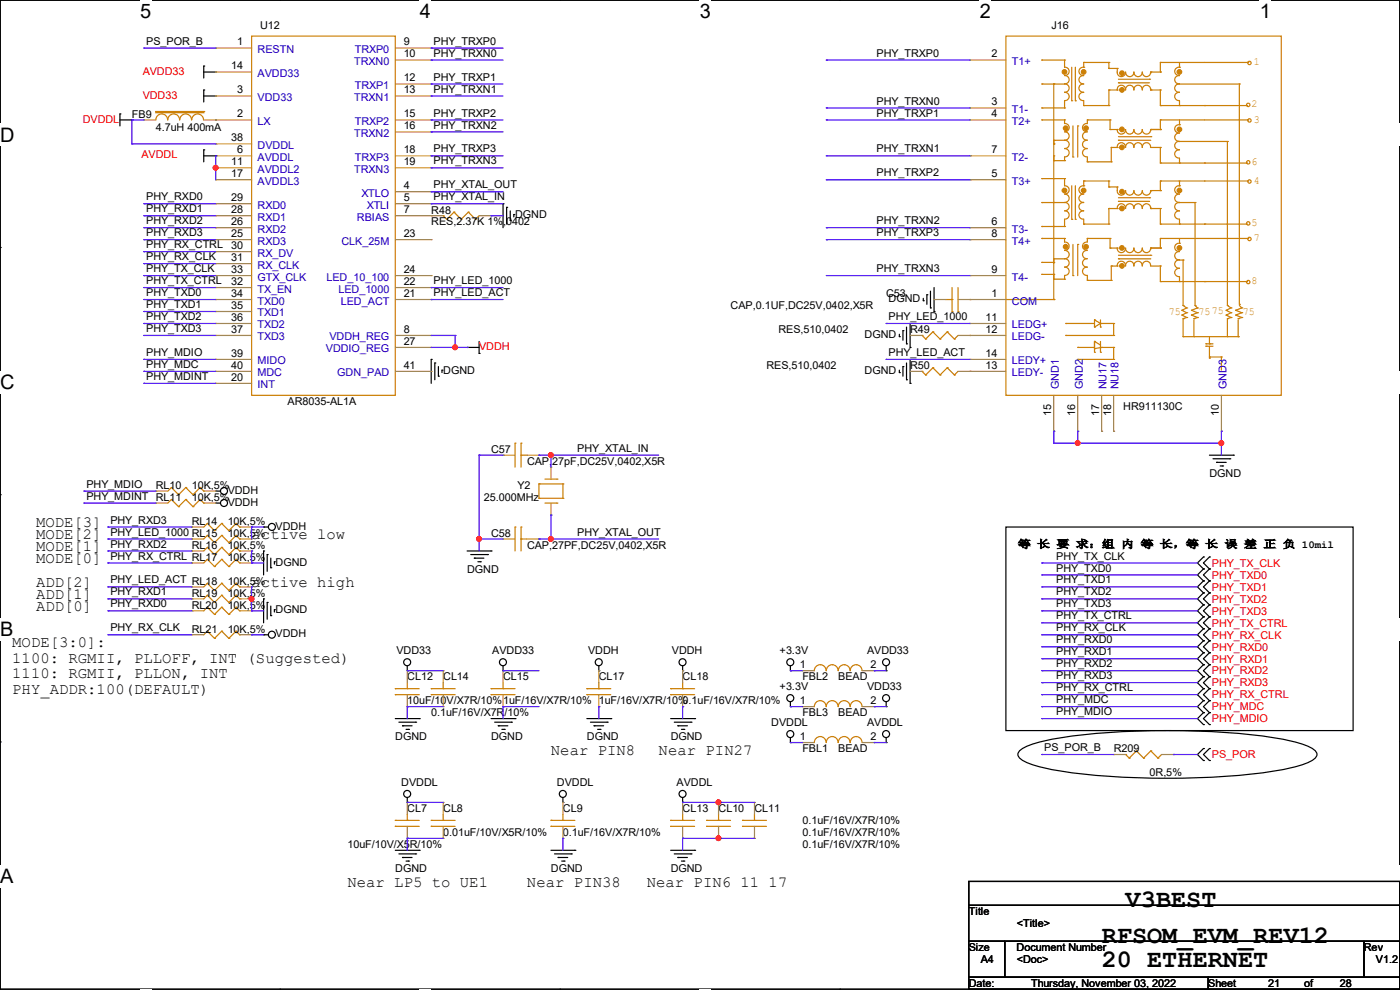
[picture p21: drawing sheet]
<svg xmlns="http://www.w3.org/2000/svg" width="297mm" height="210mm" viewBox="0 0 297 210" stroke-linecap="round" stroke-linejoin="round" font-family="sans-serif">
<defs><g id="words">
<g font-size="5.3">
<text x="238.8" y="192.5">V3BEST</text>
<text x="233.7" y="200.1">RFSOM_EVM_REV12</text>
<text x="233.7" y="205.2">20 ETHERNET</text>
</g>
<g font-size="4.2">
<text x="29.7" y="3.9">5</text>
<text x="89.1" y="3.9">4</text>
<text x="148.5" y="3.9">3</text>
<text x="207.9" y="3.9">2</text>
<text x="267.3" y="3.9">1</text>
<text x="0" y="30.1">D</text>
<text x="0" y="82.5">C</text>
<text x="0" y="135">B</text>
<text x="0" y="187.4">A</text>
<text x="297" y="187.4">A</text>
</g>
<g font-size="3.3">
<text x="7.7" y="111.9">MODE[3]</text>
<text x="7.7" y="114.4">MODE[2]</text>
<text x="7.7" y="117">MODE[1]</text>
<text x="7.7" y="119.5">MODE[0]</text>
<text x="53.4" y="114.4">active low</text>
<text x="7.7" y="124.6">ADD[2]</text>
<text x="53.4" y="124.6">active high</text>
<text x="7.7" y="129.7">ADD[0]</text>
<text x="7.7" y="127.1">ADD[1]</text>
<text x="2.6" y="137.3">MODE[3:0]:</text>
<text x="2.6" y="140.6">1100: RGMII, PLLOFF, INT (Suggested)</text>
<text x="2.6" y="143.9">1110: RGMII, PLLON, INT</text>
<text x="2.6" y="147.2">PHY_ADDR:100(DEFAULT)</text>
<text x="116.9" y="160.1">Near PIN8</text>
<text x="139.7" y="160.1">Near PIN27</text>
<text x="73.7" y="188.1">Near LP5 to UE1</text>
<text x="111.8" y="188.1">Near PIN38</text>
<text x="137.2" y="188.1">Near PIN6 11 17</text>
</g>
<g font-size="2.3">
<text x="31" y="9.5">PS_POR_B</text>
<text x="50.3" y="9.7">1</text>
<text x="55.2" y="6.2">U12</text>
<text x="85.6" y="9.7">9</text>
<text x="92" y="9.5">PHY_TRXP0</text>
<text x="223.1" y="6.2">J16</text>
<text x="49.1" y="14.7">14</text>
<text x="85.6" y="12.2">10</text>
<text x="85.6" y="17.3">12</text>
<text x="92" y="12">PHY_TRXN0</text>
<text x="92" y="17.1">PHY_TRXP1</text>
<text x="186" y="12">PHY_TRXP0</text>
<text x="210.4" y="12.2">2</text>
<text x="50.3" y="19.8">3</text>
<text x="85.6" y="19.8">13</text>
<text x="92" y="19.6">PHY_TRXN1</text>
<text x="186" y="22.2">PHY_TRXN0</text>
<text x="210.4" y="22.4">3</text>
<text x="28" y="25">FB9</text>
<text x="33.1" y="27.8">4.7uH 400mA</text>
<text x="49.1" y="30">38</text>
<text x="50.3" y="24.9">2</text>
<text x="85.6" y="24.9">15</text>
<text x="85.6" y="27.4">16</text>
<text x="92" y="24.7">PHY_TRXP2</text>
<text x="92" y="27.3">PHY_TRXN2</text>
<text x="186" y="24.7">PHY_TRXP1</text>
<text x="210.4" y="24.9">4</text>
<text x="49.1" y="35.1">11</text>
<text x="50.3" y="32.5">6</text>
<text x="85.6" y="32.5">18</text>
<text x="85.6" y="35.1">19</text>
<text x="92" y="32.3">PHY_TRXP3</text>
<text x="92" y="34.9">PHY_TRXN3</text>
<text x="186" y="32.3">PHY_TRXN1</text>
<text x="210.4" y="32.5">7</text>
<text x="49.1" y="37.6">17</text>
<text x="85.6" y="40.1">4</text>
<text x="92" y="40">PHY_XTAL_OUT</text>
<text x="186" y="37.4">PHY_TRXP2</text>
<text x="210.4" y="37.6">5</text>
<text x="31" y="42.5">PHY_RXD0</text>
<text x="31" y="47.6">PHY_RXD2</text>
<text x="31" y="45">PHY_RXD1</text>
<text x="49.1" y="42.7">29</text>
<text x="49.1" y="45.2">28</text>
<text x="49.1" y="47.8">26</text>
<text x="85.6" y="42.7">5</text>
<text x="85.6" y="45.2">7</text>
<text x="91.5" y="45.3">R48</text>
<text x="91.5" y="47.8">RES,2.37K 1%,0402</text>
<text x="92" y="42.5">PHY_XTAL_IN</text>
<text x="109.3" y="46.3">DGND</text>
<text x="186" y="47.6">PHY_TRXN2</text>
<text x="210.4" y="47.8">6</text>
<text x="31" y="50.1">PHY_RXD3</text>
<text x="31" y="52.7">PHY_RX_CTRL</text>
<text x="49.1" y="52.8">30</text>
<text x="49.1" y="50.3">25</text>
<text x="85.6" y="50.3">23</text>
<text x="186" y="50.1">PHY_TRXP3</text>
<text x="210.4" y="50.3">8</text>
<text x="31" y="55.2">PHY_RX_CLK</text>
<text x="31" y="57.7">PHY_TX_CLK</text>
<text x="49.1" y="57.9">33</text>
<text x="49.1" y="55.4">31</text>
<text x="85.6" y="57.9">24</text>
<text x="186" y="57.7">PHY_TRXN3</text>
<text x="210.4" y="57.9">9</text>
<text x="31" y="62.8">PHY_TXD0</text>
<text x="31" y="65.4">PHY_TXD1</text>
<text x="31" y="60.3">PHY_TX_CTRL</text>
<text x="49.1" y="60.5">32</text>
<text x="49.1" y="63">34</text>
<text x="49.1" y="65.5">35</text>
<text x="85.6" y="60.5">22</text>
<text x="85.6" y="63">21</text>
<text x="92" y="60.3">PHY_LED_1000</text>
<text x="92" y="62.8">PHY_LED_ACT</text>
<text x="155" y="65.6">CAP,0.1UF,DC25V,0402,X5R</text>
<text x="188" y="63.1">C53</text>
<text x="188.5" y="64.1">DGND</text>
<text x="210.4" y="63">1</text>
<text x="31" y="67.9">PHY_TXD2</text>
<text x="31" y="70.4">PHY_TXD3</text>
<text x="49.1" y="68.1">36</text>
<text x="49.1" y="70.6">37</text>
<text x="85.6" y="70.6">8</text>
<text x="165.1" y="70.7">RES,510,0402</text>
<text x="183.4" y="71.7">DGND</text>
<text x="188.5" y="67.9">PHY_LED_1000</text>
<text x="193.1" y="70.7">R49</text>
<text x="209.1" y="68.1">11</text>
<text x="209.1" y="70.6">12</text>
<text x="31" y="75.5">PHY_MDIO</text>
<text x="49.1" y="75.7">39</text>
<text x="85.6" y="73.2">27</text>
<text x="188.5" y="75.5">PHY_LED_ACT</text>
<text x="209.1" y="75.7">14</text>
<text x="31" y="78.1">PHY_MDC</text>
<text x="31" y="80.6">PHY_MDINT</text>
<text x="49.1" y="78.2">40</text>
<text x="49.1" y="80.8">20</text>
<text x="85.6" y="78.2">41</text>
<text x="94" y="79.3">DGND</text>
<text x="162.6" y="78.3">RES,510,0402</text>
<text x="183.4" y="79.3">DGND</text>
<text x="193.1" y="78.3">R50</text>
<text x="209.1" y="78.2">13</text>
<text x="61" y="85.9">AR8035-AL1A</text>
<text x="223" y="88.2" transform="rotate(-90 223 88.2)">15</text>
<text x="228.1" y="88.2" transform="rotate(-90 228.1 88.2)">16</text>
<text x="233.2" y="88.2" transform="rotate(-90 233.2 88.2)">17</text>
<text x="235.7" y="88.2" transform="rotate(-90 235.7 88.2)">18</text>
<text x="238.3" y="87">HR911130C</text>
<text x="258.6" y="88.2" transform="rotate(-90 258.6 88.2)">10</text>
<text x="122.5" y="95.8">PHY_XTAL_IN</text>
<text x="104.2" y="96.1">C57</text>
<text x="111.8" y="98.6">CAP,27pF,DC25V,0402,X5R</text>
<text x="256.6" y="101.2">DGND</text>
<text x="18.3" y="103.5">PHY_MDIO</text>
<text x="18.3" y="106">PHY_MDINT RL11</text>
<text x="33.1" y="103.7">RL10</text>
<text x="40.7" y="103.7">10K,5%</text>
<text x="40.7" y="106.3">10K,5%</text>
<text x="48.3" y="104.7">VDDH</text>
<text x="48.3" y="107.3">VDDH</text>
<text x="102.7" y="106.3">25.000MHz</text>
<text x="109.8" y="103.7">Y2</text>
<text x="23.4" y="111.1">PHY_RXD3</text>
<text x="23.4" y="113.6">PHY_LED_1000 RL15</text>
<text x="40.7" y="111.3">RL14</text>
<text x="48.3" y="111.3">10K,5%</text>
<text x="48.3" y="113.9">10K,5%</text>
<text x="58.5" y="112.4">VDDH</text>
<text x="104.2" y="113.9">C58</text>
<text x="122.5" y="113.6">PHY_XTAL_OUT</text>
<text x="23.4" y="116.2">PHY_RXD2</text>
<text x="23.4" y="118.7">PHY_RX_CTRL RL17</text>
<text x="40.7" y="116.4">RL16</text>
<text x="48.3" y="116.4">10K,5%</text>
<text x="48.3" y="119">10K,5%</text>
<text x="58.5" y="120">DGND</text>
<text x="111.8" y="116.4">CAP,27PF,DC25V,0402,X5R</text>
<text x="215.9" y="116.2">等 长 要 求：组 内 等 长，等 长 误 差 正 负 10mil</text>
<text x="224.1" y="118.7">PHY_TX_CLK</text>
<text x="23.4" y="123.8">PHY_LED_ACT RL18</text>
<text x="48.3" y="124">10K,5%</text>
<text x="99.1" y="121.5">DGND</text>
<text x="224.1" y="121.2">PHY_TXD0</text>
<text x="224.1" y="123.8">PHY_TXD1</text>
<text x="23.4" y="126.3">PHY_RXD1</text>
<text x="23.4" y="128.9">PHY_RXD0</text>
<text x="40.7" y="126.6">RL19</text>
<text x="40.7" y="129.1">RL20</text>
<text x="48.3" y="126.6">10K,5%</text>
<text x="48.3" y="129.1">10K,5%</text>
<text x="58.5" y="130.1">DGND</text>
<text x="224.1" y="126.3">PHY_TXD2</text>
<text x="224.1" y="128.9">PHY_TXD3</text>
<text x="224.1" y="131.4">PHY_TX_CTRL</text>
<text x="23.4" y="133.9">PHY_RX_CLK</text>
<text x="40.7" y="134.2">RL21</text>
<text x="48.3" y="134.2">10K,5%</text>
<text x="58.5" y="135.2">VDDH</text>
<text x="224.1" y="133.9">PHY_RX_CLK</text>
<text x="224.1" y="136.5">PHY_RXD0</text>
<text x="84.1" y="138.8">VDD33</text>
<text x="104.4" y="138.8">AVDD33</text>
<text x="124.8" y="138.8">VDDH</text>
<text x="142.5" y="138.8">VDDH</text>
<text x="165.4" y="138.8">+3.3V</text>
<text x="169.7" y="141.7">1</text>
<text x="183.9" y="138.8">AVDD33</text>
<text x="184.7" y="141.7">2</text>
<text x="224.1" y="139">PHY_RXD1</text>
<text x="224.1" y="141.6">PHY_RXD2</text>
<text x="86.4" y="144.4">CL12</text>
<text x="86.4" y="149.4">10uF/10V/X7R/10%</text>
<text x="94" y="144.4">CL14</text>
<text x="106.7" y="144.4">CL15</text>
<text x="106.7" y="149.4">1uF/16V/X7R/10%</text>
<text x="127" y="144.4">CL17</text>
<text x="127" y="149.4">1uF/16V/X7R/10%</text>
<text x="144.8" y="144.4">CL18</text>
<text x="144.8" y="149.4">0.1uF/16V/X7R/10%</text>
<text x="165.4" y="146.4">+3.3V</text>
<text x="169.7" y="149.4">1</text>
<text x="170.2" y="144.4">FBL2</text>
<text x="177.8" y="144.4">BEAD</text>
<text x="183.9" y="146.4">VDD33</text>
<text x="184.7" y="149.4">2</text>
<text x="224.1" y="144.1">PHY_RXD3</text>
<text x="224.1" y="146.6">PHY_RX_CTRL</text>
<text x="224.1" y="149.2">PHY_MDC</text>
<text x="91.5" y="152">0.1uF/16V/X7R/10%</text>
<text x="163.6" y="154">DVDDL</text>
<text x="170.2" y="152">FBL3</text>
<text x="177.8" y="152">BEAD</text>
<text x="183.9" y="154">AVDDL</text>
<text x="224.1" y="151.7">PHY_MDIO</text>
<text x="83.9" y="157.1">DGND</text>
<text x="104.2" y="157.1">DGND</text>
<text x="124.5" y="157.1">DGND</text>
<text x="142.3" y="157.1">DGND</text>
<text x="169.7" y="157">1</text>
<text x="170.2" y="159.6">FBL1</text>
<text x="177.8" y="159.6">BEAD</text>
<text x="184.7" y="157">2</text>
<text x="221.5" y="159.3">PS_POR_B</text>
<text x="236.3" y="159.6">R209</text>
<text x="85.1" y="166.7">DVDDL</text>
<text x="118.2" y="166.7">DVDDL</text>
<text x="143.6" y="166.7">AVDDL</text>
<text x="243.9" y="164.7">0R,5%</text>
<text x="86.4" y="172.3">CL7</text>
<text x="94" y="172.3">CL8</text>
<text x="119.4" y="172.3">CL9</text>
<text x="144.8" y="172.3">CL13</text>
<text x="152.4" y="172.3">CL10</text>
<text x="160.1" y="172.3">CL11</text>
<text x="73.7" y="179.9">10uF/10V/X5R/10%</text>
<text x="94" y="177.4">0.01uF/10V/X5R/10%</text>
<text x="119.4" y="177.4">0.1uF/16V/X7R/10%</text>
<text x="170.2" y="179.9">0.1uF/16V/X7R/10%</text>
<text x="170.2" y="177.4">0.1uF/16V/X7R/10%</text>
<text x="170.2" y="174.8">0.1uF/16V/X7R/10%</text>
<text x="83.9" y="185">DGND</text>
<text x="116.9" y="185">DGND</text>
<text x="142.3" y="185">DGND</text>
<text x="205.5" y="194.1">Title</text>
<text x="215.7" y="196.7">&lt;Title&gt;</text>
<text x="205.5" y="201.8">Size</text>
<text x="215.7" y="201.8">Document Number</text>
<text x="289.4" y="201.8">Rev</text>
<text x="205.5" y="209.4">Date:</text>
<text x="208.1" y="204.3">A4</text>
<text x="215.7" y="204.3">&lt;Doc&gt;</text>
<text x="218.7" y="209.4">Thursday, November 03, 2022</text>
<text x="256.3" y="209.4">Sheet</text>
<text x="269" y="209.4">21</text>
<text x="276.7" y="209.4">of</text>
<text x="284.3" y="209.4">28</text>
<text x="291.9" y="204.3">V1.2</text>
</g>
<g font-size="2.3" fill="#00c">
<text x="54.7" y="11.3">RESTN</text>
<text x="75.3" y="11.3">TRXP0</text>
<text x="54.7" y="16.3">AVDD33</text>
<text x="75.1" y="13.8">TRXN0</text>
<text x="214.7" y="13.8">T1+</text>
<text x="54.7" y="21.4">VDD33</text>
<text x="75.1" y="21.4">TRXN1</text>
<text x="75.3" y="18.9">TRXP1</text>
<text x="214.7" y="24">T1-</text>
<text x="54.7" y="26.5">LX</text>
<text x="75.1" y="29">TRXN2</text>
<text x="75.3" y="26.5">TRXP2</text>
<text x="214.7" y="26.5">T2+</text>
<text x="54.7" y="31.6">DVDDL</text>
<text x="54.7" y="34.1">AVDDL</text>
<text x="75.3" y="34.1">TRXP3</text>
<text x="214.7" y="34.1">T2-</text>
<text x="54.7" y="36.7">AVDDL2</text>
<text x="54.7" y="39.2">AVDDL3</text>
<text x="75.1" y="36.7">TRXN3</text>
<text x="76.7" y="41.7">XTLO</text>
<text x="214.7" y="39.2">T3+</text>
<text x="54.7" y="44.3">RXD0</text>
<text x="54.7" y="46.8">RXD1</text>
<text x="75.7" y="46.8">RBIAS</text>
<text x="77.8" y="44.3">XTLI</text>
<text x="54.7" y="49.4">RXD2</text>
<text x="54.7" y="51.9">RXD3</text>
<text x="72.4" y="51.9">CLK_25M</text>
<text x="214.7" y="49.4">T3-</text>
<text x="214.7" y="51.9">T4+</text>
<text x="54.7" y="54.4">RX_DV</text>
<text x="54.7" y="59.5">GTX_CLK</text>
<text x="54.7" y="57">RX_CLK</text>
<text x="69.3" y="59.5">LED_10_100</text>
<text x="214.7" y="59.5">T4-</text>
<text x="54.7" y="62.1">TX_EN</text>
<text x="54.7" y="64.6">TXD0</text>
<text x="71.8" y="62.1">LED_1000</text>
<text x="72.3" y="64.6">LED_ACT</text>
<text x="214.7" y="64.6">COM</text>
<text x="54.7" y="67.1">TXD1</text>
<text x="54.7" y="69.7">TXD2</text>
<text x="214.7" y="69.7">LEDG+</text>
<text x="54.7" y="72.2">TXD3</text>
<text x="54.7" y="77.3">MIDO</text>
<text x="69.1" y="74.8">VDDIO_REG</text>
<text x="69.9" y="72.2">VDDH_REG</text>
<text x="214.7" y="72.2">LEDG-</text>
<text x="214.7" y="77.3">LEDY+</text>
<text x="54.7" y="79.8">MDC</text>
<text x="54.7" y="82.4">INT</text>
<text x="71.5" y="79.8">GDN_PAD</text>
<text x="214.7" y="79.8">LEDY-</text>
<text x="224.6" y="82.6" transform="rotate(-90 224.6 82.6)">GND1</text>
<text x="229.7" y="82.6" transform="rotate(-90 229.7 82.6)">GND2</text>
<text x="234.8" y="82.6" transform="rotate(-90 234.8 82.6)">NU17</text>
<text x="237.3" y="82.6" transform="rotate(-90 237.3 82.6)">NU18</text>
<text x="260.2" y="82.6" transform="rotate(-90 260.2 82.6)">GND3</text>
</g>
<g font-size="2.3" fill="#f00">
<text x="30.3" y="15.8">AVDD33</text>
<text x="30.3" y="20.9">VDD33</text>
<text x="17.6" y="26">DVDDL</text>
<text x="30" y="33.6">AVDDL</text>
<text x="101.6" y="74.3">VDDH</text>
<text x="257.1" y="120.2">PHY_TX_CLK</text>
<text x="257.1" y="122.8">PHY_TXD0</text>
<text x="257.1" y="125.3">PHY_TXD1</text>
<text x="257.1" y="127.8">PHY_TXD2</text>
<text x="257.1" y="130.4">PHY_TXD3</text>
<text x="257.1" y="132.9">PHY_TX_CTRL</text>
<text x="257.1" y="135.5">PHY_RX_CLK</text>
<text x="257.1" y="138">PHY_RXD0</text>
<text x="257.1" y="140.5">PHY_RXD1</text>
<text x="257.1" y="143.1">PHY_RXD2</text>
<text x="257.1" y="145.6">PHY_RXD3</text>
<text x="257.1" y="148.2">PHY_RX_CTRL</text>
<text x="257.1" y="150.7">PHY_MDC</text>
<text x="257.1" y="153.2">PHY_MDIO</text>
<text x="257.1" y="160.9">PS_POR</text>
</g>
<g font-size="2.3" fill="#cc8006">
<text x="266" y="13.8">1</text>
<text x="265.5" y="22.7">2</text>
<text x="266" y="26">3</text>
<text x="265.5" y="34.9">6</text>
<text x="266" y="39">4</text>
<text x="265.5" y="47.9">5</text>
<text x="266" y="51.2">7</text>
<text x="265.5" y="60.3">8</text>
<text x="247.9" y="66.9">75</text>
<text x="254.3" y="66.9">7575</text>
<text x="263.7" y="66.9">75</text>
</g>
</g></defs>
<path d="M0 0h297v209.8h-297z" fill="none" stroke="#000" stroke-width=".25"/>
<g fill="#fff">
<path d="M29.7 0h2.4v4.8h-2.4z"/>
<path d="M29.7 209.8h2.4v.2h-2.4z"/>
</g>
<path d="M59.4 0h.1M59.4 209.8h.1" fill="none" stroke="#000" stroke-width=".25"/>
<g fill="#fff">
<path d="M89.1 0h2.3v4.8h-2.3z"/>
<path d="M89.1 209.8h2.3v.2h-2.3z"/>
</g>
<path d="M118.8 0h.1M118.8 209.8h.1" fill="none" stroke="#000" stroke-width=".25"/>
<g fill="#fff">
<path d="M148.5 0h2.3v4.8h-2.3z"/>
<path d="M148.5 209.8h2.3v.2h-2.3z"/>
</g>
<path d="M178.2 0h.1M178.2 209.8h.1" fill="none" stroke="#000" stroke-width=".25"/>
<g fill="#fff">
<path d="M207.9 0h2.3v4.8h-2.3z"/>
<path d="M207.9 209.8h2.3v.2h-2.3z"/>
</g>
<path d="M237.6 0h.1M237.6 209.8h.1" fill="none" stroke="#000" stroke-width=".25"/>
<g fill="#fff">
<path d="M267.3 0h2.3v4.8h-2.3z"/>
<path d="M267.3 209.8h2.3v.2h-2.3z"/>
<path d="M0 26.2h3.1v4.8h-3.1z"/>
<path d="M297 26.2v4.8z"/>
<path d="M0 78.7h3.1v4.7h-3.1z"/>
<path d="M297 78.7v4.7z"/>
</g>
<path d="M0 52.5h.1M297 52.5h.1" fill="none" stroke="#000" stroke-width=".25"/>
<g fill="#fff">
<path d="M0 131.1h2.9v4.8h-2.9z"/>
<path d="M297 131.1v4.8z"/>
</g>
<path d="M0 104.9h.1M297 104.9h.1" fill="none" stroke="#000" stroke-width=".25"/>
<g fill="#fff">
<path d="M0 183.6h2.9v4.7h-2.9z"/>
<path d="M296.9 183.6h.1v4.7h-.1z"/>
</g>
<g fill="none" stroke="#000" stroke-width=".25">
<path d="M43.2 19.1h.1M43.2 14h.1M43.2 14v2.6M43.2 19.1v2.5M43.2 15.3h2.6M45.8 15.3h.1M25.4 24.2h.1M25.4 25.4h2.6M25.4 24.2v2.5M28 25.4h.1M43.2 31.8h.1M43.2 20.4h2.6"/>
<path d="M43.2 31.8v2.5M43.2 33.1h2.6M45.8 20.4h.1M45.8 33.1h.1M106.7 43.2h.1M106.7 43.2v5.1M107.5 44h.1M107.5 44v3.5M108.2 46.8h.1M108.2 44.7v2.1M109 45.5h.1M109 45.5v.5"/>
<path d="M91.5 76.2h.1M91.5 76.2v5.1M92.2 77h.1M92.2 77v3.6M93 79.8h.1M93 77.8v2M93.8 78.5h.1M93.8 78.5v.5M99.1 73.7h.1M99.1 73.7h2.5M101.6 75h.1M101.6 72.4v2.6"/>
<path d="M190.8 79h.1M190.8 71.4h.1M190.8 70.9v.5M190.8 78.5v.5M191.6 77.8h.1M191.6 70.1h.1M191.6 70.1v2.1M191.6 77.8v2M192.3 72.9h.1M192.3 69.4v3.5M192.3 77v3.6M193.1 73.7h.1"/>
<path d="M193.1 68.6v5.1M193.1 76.2v5.1M195.9 63.8h.1M195.9 63.3v.5M196.6 62.5h.1M196.6 62.5v2.1M197.4 65.3h.1M197.4 61.8v3.5M198.2 66.1h.1M198.2 61v5.1M192.3 80.6h.1M193.1 81.3h.1"/>
<path d="M256.6 96.6h5.1M257.3 97.3h3.6M258.1 98.1h.1M258.1 98.1h2M258.9 98.8h.5M259.4 98.8h.1M260.9 97.3h.1M261.7 96.6h.1M45.8 104.2h.1M45.8 106.7h.1M45.8 104.2h1M45.8 106.7h1"/>
<path d="M55.9 111.8h.1M55.9 116.9h.1M55.9 111.8h1M55.9 116.9v5.1M56.7 117.6h.1M56.7 117.6v3.6M57.4 118.4v2M58.2 119.2h.1M58.2 119.2v.5M99.1 116.9h5.1M99.9 117.6h3.5M100.6 118.4h.1"/>
<path d="M100.6 118.4h2.1M101.4 119.2h.5M101.9 119.2h.1M103.4 117.6h.1M104.2 116.9h.1M213.4 111.8h73.7v43.2h-73.7zM255.3 118.2h.1M255.3 118.2l-1.3 1.2 1.3 1.3M256.6 118.2h.1M256.6 118.2l-1.3 1.2 1.3 1.3M55.9 134.7h.1M55.9 127h.1"/>
<path d="M55.9 134.7h1M55.9 127v5.1M56.7 127.8h.1M56.7 127.8v3.6M57.4 130.6h.1M57.4 120.4h.1M57.4 128.6v2M58.2 129.3h.1M58.2 129.3v.5M255.3 120.7h.1M255.3 123.2h.1M255.3 125.8h.1"/>
<path d="M255.3 128.3h.1M255.3 130.9h.1M255.3 133.4h.1M255.3 135.9h.1M255.3 138.5h.1M255.3 120.7l-1.3 1.3 1.3 1.2M255.3 123.2l-1.3 1.3 1.3 1.3M255.3 125.8l-1.3 1.2 1.3 1.3M255.3 128.3l-1.3 1.3 1.3 1.3M255.3 130.9l-1.3 1.2 1.3 1.3M255.3 133.4l-1.3 1.3 1.3 1.2M255.3 135.9l-1.3 1.3 1.3 1.3"/>
<path d="M255.3 138.5l-1.3 1.2 1.3 1.3M256.6 120.7h.1M256.6 123.2h.1M256.6 125.8h.1M256.6 128.3h.1M256.6 130.9h.1M256.6 133.4h.1M256.6 135.9h.1M256.6 138.5h.1M256.6 120.7l-1.3 1.3 1.3 1.2M256.6 123.2l-1.3 1.3 1.3 1.3M256.6 125.8l-1.3 1.2 1.3 1.3"/>
<path d="M256.6 128.3l-1.3 1.3 1.3 1.3M256.6 130.9l-1.3 1.2 1.3 1.3M256.6 133.4l-1.3 1.3 1.3 1.2M256.6 135.9l-1.3 1.3 1.3 1.3M256.6 138.5l-1.3 1.2 1.3 1.3M0 157.4h.1M83.9 152.4h5M84.6 153.2h3.6M85.4 154h.1M85.4 154h2M86.1 154.7h.6M86.4 142.3h.1"/>
<path d="M86.4 141.3v1M86.7 154.7h.1M88.2 153.2h.1M88.9 152.4h.1M104.2 152.4h5.1M104.9 153.2h3.6M105.7 154h.1M105.7 154h2M106.5 154.7h.5M106.7 142.3h.1M106.7 141.3v1M107 154.7h.1"/>
<path d="M108.5 153.2h.1M109.3 152.4h.1M124.5 152.4h5.1M125.3 153.2h3.5M126 154h.1M126 154h2.1M126.8 154.7h.5M127 142.3h.1M127 141.3v1M127.3 154.7h.1M128.8 153.2h.1M129.6 152.4h.1"/>
<path d="M142.3 152.4h5.1M143 153.2h3.6M143.8 154h.1M143.8 154h2M144.6 154.7h.5M144.8 142.3h.1M144.8 141.3v1M145.1 154.7h.1M146.6 153.2h.1M147.4 152.4h.1M167.7 142.3h.1M167.7 149.9h.1"/>
<path d="M167.7 157.5h.1M167.7 141.3v1M167.7 148.9v1M167.7 156.5v1M188 142.3h.1M188 149.9h.1M188 157.5h.1M188 141.3v1M188 148.9v1M188 156.5v1M216.5 159.1a17 17 0 0 1 6.9-2.3 164.4 164.4 0 0 1 48.5 0l1.7 .3a14.7 14.7 0 0 1 5.3 2 1.06 1.06 0 0 1 0 1.8 17 17 0 0 1-7 2.4 164.4 164.4 0 0 1-48.5 0l-1.7-.3a14.7 14.7 0 0 1-5.2-2.1 1.06 1.06 0 0 1 0-1.8zM255.3 141h.1"/>
<path d="M255.3 143.6h.1M255.3 146.1h.1M255.3 148.6h.1M255.3 151.2h.1M255.3 153.7h.1M255.3 158.8h.1M255.3 141l-1.3 1.3 1.3 1.3M255.3 143.6l-1.3 1.2 1.3 1.3M255.3 146.1l-1.3 1.3 1.3 1.2M255.3 148.6l-1.3 1.3 1.3 1.3M255.3 151.2l-1.3 1.2 1.3 1.3M255.3 158.8l-1.3 1.3 1.3 1.2"/>
<path d="M256.6 141h.1M256.6 143.6h.1M256.6 146.1h.1M256.6 148.6h.1M256.6 151.2h.1M256.6 153.7h.1M256.6 158.8h.1M256.6 141l-1.3 1.3 1.3 1.3M256.6 143.6l-1.3 1.2 1.3 1.3M256.6 146.1l-1.3 1.3 1.3 1.2M256.6 148.6l-1.3 1.3 1.3 1.3M256.6 151.2l-1.3 1.2 1.3 1.3"/>
<path d="M256.6 158.8l-1.3 1.3 1.3 1.2M297 157.4h.1M86.4 170.2h.1M86.4 169.2v1M119.4 170.2h.1M119.4 169.2v1M144.8 170.2h.1M144.8 169.2v1M255.3 161.3h.1M256.6 161.3h.1M83.9 180.4h5M84.6 181.1h3.6"/>
<path d="M85.4 181.9h.1M85.4 181.9h2M86.1 182.7h.6M86.7 182.7h.1M88.2 181.1h.1M88.9 180.4h.1M116.9 180.4h5.1M117.6 181.1h3.6M118.4 181.9h.1M118.4 181.9h2M119.2 182.7h.5M119.7 182.7h.1"/>
<path d="M121.2 181.1h.1M122 180.4h.1M142.3 180.4h5.1M143 181.1h3.6M143.8 181.9h.1M143.8 181.9h2M144.6 182.7h.5M145.1 182.7h.1M146.6 181.1h.1M147.4 180.4h.1M205.5 187h91.5v5.1h-91.5zM205.5 192.1h91.5v7.6h-91.5z"/>
<path d="M205.5 199.7h7.6v7.6h-7.6zM213.1 199.7h76.2v7.6h-76.2zM289.3 199.7h7.7v7.6h-7.7zM205.5 207.3h50.8v2.5h-50.8zM256.3 207.3h40.7v2.5h-40.7z"/>
<circle cx="47.5" cy="104.2" r=".74"/>
<circle cx="47.5" cy="106.7" r=".74"/>
<circle cx="57.7" cy="111.8" r=".74"/>
<circle cx="57.7" cy="134.6" r=".74"/>
<circle cx="86.4" cy="140.5" r=".74"/>
<circle cx="106.7" cy="140.5" r=".74"/>
<circle cx="127" cy="140.5" r=".74"/>
<circle cx="144.8" cy="140.5" r=".74"/>
<circle cx="167.7" cy="140.5" r=".74"/>
<circle cx="167.7" cy="155.7" r=".74"/>
<circle cx="167.7" cy="148.1" r=".74"/>
<circle cx="188" cy="148.1" r=".74"/>
<circle cx="188" cy="155.7" r=".74"/>
<circle cx="188" cy="140.5" r=".74"/>
<circle cx="86.4" cy="168.4" r=".74"/>
<circle cx="119.4" cy="168.4" r=".74"/>
<circle cx="144.8" cy="168.4" r=".74"/>
</g>
<g fill="none" stroke="#cc8006" stroke-width=".25">
<path d="M53.4 7.7h30.5v76.2h-30.5zM213.4 7.7h58.4v76.2h-58.4zM221 17.8h4.8a.87 .87 0 0 1 1 .9 .87 .87 0 0 1-.9 .9M221 12.7h.1M221 17.8h.1M221 12.7h4.8M223.6 17.8h.1M223.6 17.8v45.7M225.8 16.1a.87 .87 0 0 1 1 .8 .87 .87 0 0 1-.9 .9M225.8 19.6a.87 .87 0 0 1 1 .9 .87 .87 0 0 1-.9 .8M225.8 12.7v1.6a.87 .87 0 0 1 1 .8 .87 .87 0 0 1-.9 .9M225.8 12.7h.1"/>
<path d="M227.4 14.3v7.1M228.1 14.3v7.1M229.9 14.3a.87 .87 0 0 0-1 .8 .87 .87 0 0 0 1 .9M229.9 17.8a.87 .87 0 0 0-1 .9 .87 .87 0 0 0 1 .8M229.9 19.6a.87 .87 0 0 0-1 .9 .87 .87 0 0 0 1 .8M229.9 16.1a.87 .87 0 0 0-1 .8 .87 .87 0 0 0 1 .9M229.9 13.3h.1M229.9 14.3h.1M229.9 13.3h5.3M229.9 13.3v1M235.2 14.5h.1M235.2 13.3h.1"/>
<path d="M235.2 19.1h.1M235.2 14.5h1.8M235.2 13.3v1.2M235.2 19.1v3.3M235.2 19.1h1.8M237 14.5v.8a.87 .87 0 0 0 .9 1 .87 .87 0 0 0 .9-1M237 14.5h.1M237 19.1h.1M237.3 17.6h.1M237.3 16.8h6.6M237.3 17.6h6.6M238.7 19.1a.87 .87 0 0 0-.8-1 .87 .87 0 0 0-.9 1"/>
<path d="M238.8 15.3a.87 .87 0 0 0 .9 1 .87 .87 0 0 0 .8-1M240.5 19.1a.87 .87 0 0 0-.8-1 .87 .87 0 0 0-.9 1M240.6 15.3a.87 .87 0 0 0 .8 1 .87 .87 0 0 0 .9-1M242.3 19.1a.87 .87 0 0 0-.9-1 .87 .87 0 0 0-.8 1M242.4 15.3a.87 .87 0 0 0 .8 1 .87 .87 0 0 0 .9-1M243.9 16.8h.1M244.1 19.1a.87 .87 0 0 0-.9-1 .87 .87 0 0 0-.8 1M244.1 15.3h.1M244.1 19.1h.1M244.1 19.1h2.1M244.1 15.3h2.1M244.1 15.3v.2"/>
<path d="M244.1 18.8v.3M246.2 15.3h.1M246.2 19.1h.1M246.2 13.3h.1M246.2 13.3h18.5M246.2 13.3v2M246.2 19.1v3.3M250 17.8h12.9M250.2 14.3a.87 .87 0 0 0-1 .8 .87 .87 0 0 0 1 .9M250.2 17.8a.87 .87 0 0 0-1 .9 .87 .87 0 0 0 1 .8M250.2 19.6a.87 .87 0 0 0-1 .9 .87 .87 0 0 0 1 .8M250.2 16.1a.87 .87 0 0 0-1 .8 .87 .87 0 0 0 1 .9"/>
<path d="M250.2 14.3h.1M250.2 13.3v1M262.9 17.8h.1M262.9 17.8v46.8M264.7 13.3h.1M33.1 25.4a1.25 1.25 0 0 1 1.2-1.2 1.25 1.25 0 0 1 1.3 1.2M33.1 23.7h10.1M35.6 25.4a1.25 1.25 0 0 1 1.3-1.2 1.25 1.25 0 0 1 1.2 1.2M38.1 25.4a1.25 1.25 0 0 1 1.3-1.2 1.25 1.25 0 0 1 1.2 1.2M40.7 25.4a1.25 1.25 0 0 1 1.2-1.2 1.25 1.25 0 0 1 1.3 1.2M43.2 23.7h.1M221 25.4h.1"/>
<path d="M221 22.9h.1M221 37.9h.1M221 25.4h4.8M221 22.9h4.8M221 37.9h4.8M223.6 29.8h2.2a.87 .87 0 0 1 1 .8 .87 .87 0 0 1-.9 .9M223.6 34.1h.1M223.6 33.1h.1M223.6 29.8h.1M223.6 30.5h.1M223.6 34.1h2.2M225.8 31.5a.87 .87 0 0 1 1 .9 .87 .87 0 0 1-.9 .9"/>
<path d="M225.8 28a.87 .87 0 0 1 1 .8 .87 .87 0 0 1-.9 .9M225.8 25.4v.8a.87 .87 0 0 1 1 .9 .87 .87 0 0 1-.9 .8M225.8 25.4h.1M225.8 34.1h.1M225.8 22.9h.1M225.8 37.9h.1M225.8 37.9v1.5a.87 .87 0 0 1 1 .9 .87 .87 0 0 1-.9 .8M225.8 21.4v1.5M225.8 33.3v.8M227.4 21.4h.1M227.4 39.4v7.1M227.6 33.3h.1"/>
<path d="M227.6 26.7v6.6M228.1 21.4h.1M228.1 39.4v7.1M228.6 26.7h.1M228.6 26.7v6.6M229.9 39.4a.87 .87 0 0 0-1 .9 .87 .87 0 0 0 1 .8M229.9 22.4h.1M229.9 38.4h.1M229.9 39.4h.1M229.9 21.4v1M229.9 38.4v1M229.9 22.4h5.3"/>
<path d="M229.9 38.4h5.3M230.7 29.8a.87 .87 0 0 0-1 .8 .87 .87 0 0 0 1 .9M230.7 31.6a.87 .87 0 0 0-1 .8 .87 .87 0 0 0 1 .9M230.7 28a.87 .87 0 0 0-1 .8 .87 .87 0 0 0 1 .9M230.7 25.4v.8a.87 .87 0 0 0-1 .9 .87 .87 0 0 0 1 .8M230.7 34.3h.1M230.7 25.4h.1M230.7 33.3v1M230.7 34.3h5.1M230.7 25.4h4.8M235.2 22.4h.1M235.2 38.4h.1"/>
<path d="M235.2 39.7h.1M235.2 38.4v1.3M235.2 39.7h1.8M235.5 25.4h.1M235.5 27.5h.1M235.5 27.5h1.5M235.5 25.4v2.1M235.8 34.3h.1M235.8 31.3h.1M235.8 31.3v3M235.8 31.3h1.2M237 31.3h.1"/>
<path d="M237 27.5h.1M237 39.7v.7a.87 .87 0 0 0 .9 1 .87 .87 0 0 0 .9-1M237 39.7h.1M237 27.5a.87 .87 0 0 0 .9 .9 .87 .87 0 0 0 .9-.9M237.3 29.8h.1M237.3 29.8h6.8M237.3 29h6.8M238.7 31.3a.87 .87 0 0 0-.8-1 .87 .87 0 0 0-.9 1M238.8 27.5a.87 .87 0 0 0 .9 .9 .87 .87 0 0 0 .8-.9M240.5 31.3a.87 .87 0 0 0-.8-1 .87 .87 0 0 0-.9 1M240.6 27.5a.87 .87 0 0 0 .8 .9 .87 .87 0 0 0 .9-.9M242.3 31.3a.87 .87 0 0 0-.9-1 .87 .87 0 0 0-.8 1"/>
<path d="M242.4 27.5a.87 .87 0 0 0 .8 .9 .87 .87 0 0 0 .9-.9M244.1 31.3a.87 .87 0 0 0-.9-1 .87 .87 0 0 0-.8 1M244.1 27.5h.1M244.1 29h.1M244.1 27.5v.2M244.1 27.5h2.1M244.1 31.3h2.1M246.2 27.5h.1M246.2 22.4h.1M246.2 31.3h.1M246.2 25.4h.1M246.2 34.6h.1"/>
<path d="M246.2 38.4h.1M246.2 22.4h18.3M246.2 25.4h18.5M246.2 25.4v2.1M246.2 31.3v3.3M246.2 38.4v2M246.2 34.6h18.3M246.2 38.4h18.5M250.2 31.8a.87 .87 0 0 0-1 .9 .87 .87 0 0 0 1 .8M250.2 26.5a.87 .87 0 0 0-1 .8 .87 .87 0 0 0 1 .9M250.2 28.2a.87 .87 0 0 0-1 .9 .87 .87 0 0 0 1 .9M250.2 39.4a.87 .87 0 0 0-1 .9 .87 .87 0 0 0 1 .8"/>
<path d="M250.2 22.4h.1M250.2 26.5h.1M250.2 34.6h.1M250.2 39.4h.1M250.2 21.4v1M250.2 25.4v1.1M250.2 33.6v1M250.2 38.4v1M255.6 22.4h.1M255.6 34.6h.1M260.4 30h-10.2a.87 .87 0 0 0-1 .9 .87 .87 0 0 0 1 .8M260.4 30h.1"/>
<path d="M260.4 30v34.8M264.5 22.4h.1M264.5 34.6h.1M264.7 25.4h.1M264.7 38.4h.1M94 45.8h.1M94 45.8l.8 .7M94.8 46.5h.1M96.3 45h.1M96.3 45l1.5 1.5M96.3 45l-1.5 1.5M97.8 46.5h.1"/>
<path d="M99.4 45h.1M99.4 45l1.5 1.5M99.4 45l-1.6 1.5M100.9 46.5h.1M101.6 45.8l-.7 .7M221 48h.1M221 43h.1M221 50.6h.1M221 58.2h.1M221 55.7h.1M221 43h4.8a.87 .87 0 0 1 1 .8 .87 .87 0 0 1-.9 .9M221 48h4.8"/>
<path d="M221 50.6h4.8M221 58.2h2.6M221 55.7h2.6M223.6 54.9h2.2a.87 .87 0 0 1 1 .9 .87 .87 0 0 1-.9 .8M223.6 58.2h.1M223.6 59.2h.1M223.6 54.9h.1M223.6 55.7h.1M223.6 59.2h2.2M225.8 53.1a.87 .87 0 0 1 1 .9 .87 .87 0 0 1-.9 .9M225.8 56.7a.87 .87 0 0 1 1 .9 .87 .87 0 0 1-.9 .8M225.8 44.8a.87 .87 0 0 1 1 .8 .87 .87 0 0 1-.9 .9"/>
<path d="M225.8 41.2a.87 .87 0 0 1 1 .9 .87 .87 0 0 1-.9 .8M225.8 50.6h.1M225.8 59.2h.1M225.8 48h.1M225.8 50.6v.8a.87 .87 0 0 1 1 .8 .87 .87 0 0 1-.9 .9M225.8 46.5v1.5M225.8 58.5v.7M227.4 46.5h.1M227.6 58.5h.1M227.6 51.9v6.6M228.1 46.5h.1M228.6 51.9h.1"/>
<path d="M228.6 51.9v6.6M229.9 43a.87 .87 0 0 0-1 .8 .87 .87 0 0 0 1 .9M229.9 44.8a.87 .87 0 0 0-1 .8 .87 .87 0 0 0 1 .9M229.9 41.2a.87 .87 0 0 0-1 .9 .87 .87 0 0 0 1 .8M229.9 47.5h.1M229.9 46.5v1M229.9 47.5h5.3M230.7 53.1a.87 .87 0 0 0-1 .9 .87 .87 0 0 0 1 .9M230.7 54.9a.87 .87 0 0 0-1 .9 .87 .87 0 0 0 1 .8M230.7 56.7a.87 .87 0 0 0-1 .9 .87 .87 0 0 0 1 .8M230.7 50.6h.1M230.7 50.6v.8a.87 .87 0 0 0-1 .8 .87 .87 0 0 0 1 .9"/>
<path d="M230.7 59.5h.1M230.7 58.5v1M230.7 59.5h5.1M230.7 50.6h4.8M235.2 44.2h.1M235.2 47.5h.1M235.2 44.2v3.3M235.2 44.2h1.8M235.5 50.6h.1M235.5 52.6h.1M235.5 50.6v2M235.5 52.6h1.5"/>
<path d="M235.8 59.5h.1M235.8 56.4h.1M235.8 56.4v3.1M235.8 56.4h1.2M237 56.4h.1M237 44.2h.1M237 52.6h.1M237 52.6a.87 .87 0 0 0 .9 1 .87 .87 0 0 0 .9-1M237.3 42.7h.1M237.3 54.9h.1M237.3 42h6.6M237.3 42.7h6.6"/>
<path d="M237.3 54.1h6.8M237.3 54.9h6.8M238.7 44.2a.87 .87 0 0 0-.8-1 .87 .87 0 0 0-.9 1M238.7 56.4a.87 .87 0 0 0-.8-1 .87 .87 0 0 0-.9 1M238.8 40.4a.87 .87 0 0 0 .9 1 .87 .87 0 0 0 .8-1M238.8 52.6a.87 .87 0 0 0 .9 1 .87 .87 0 0 0 .8-1M240.5 56.4a.87 .87 0 0 0-.8-1 .87 .87 0 0 0-.9 1M240.5 44.2a.87 .87 0 0 0-.8-1 .87 .87 0 0 0-.9 1M240.6 40.4a.87 .87 0 0 0 .8 1 .87 .87 0 0 0 .9-1M240.6 52.6a.87 .87 0 0 0 .8 1 .87 .87 0 0 0 .9-1M242.3 44.2a.87 .87 0 0 0-.9-1 .87 .87 0 0 0-.8 1M242.3 56.4a.87 .87 0 0 0-.9-1 .87 .87 0 0 0-.8 1"/>
<path d="M242.4 40.4a.87 .87 0 0 0 .8 1 .87 .87 0 0 0 .9-1M242.4 52.6a.87 .87 0 0 0 .8 1 .87 .87 0 0 0 .9-1M243.9 42h.1M244.1 56.4a.87 .87 0 0 0-.9-1 .87 .87 0 0 0-.8 1M244.1 44.2a.87 .87 0 0 0-.9-1 .87 .87 0 0 0-.8 1M244.1 54.1h.1M244.1 44.2h.1M244.1 40.4h.1M244.1 52.6h.1M244.1 40.4v.3M244.1 44v.2M244.1 52.6v.3"/>
<path d="M244.1 52.6h2.1M244.1 56.4h2.1M244.1 44.2h2.1M244.1 40.4h2.1M246.2 52.6h.1M246.2 40.4h.1M246.2 56.4h.1M246.2 59.7h.1M246.2 50.6h.1M246.2 44.2h.1M246.2 47.5h.1M246.2 44.2v3.3"/>
<path d="M246.2 50.6v2M246.2 56.4v3.3M246.2 50.6h18.5M246.2 47.5h18.3M246.2 59.7h18.3M250 43h3.5M250.2 44.8a.87 .87 0 0 0-1 .8 .87 .87 0 0 0 1 .9M250.2 51.6a.87 .87 0 0 0-1 .9 .87 .87 0 0 0 1 .8M250.2 57a.87 .87 0 0 0-1 .8 .87 .87 0 0 0 1 .9M250.2 53.4a.87 .87 0 0 0-1 .8 .87 .87 0 0 0 1 .9M250.2 41.2a.87 .87 0 0 0-1 .9 .87 .87 0 0 0 1 .8M250.2 43a.87 .87 0 0 0-1 .8 .87 .87 0 0 0 1 .9"/>
<path d="M250.2 59.7h.1M250.2 51.6h.1M250.2 47.5h.1M250.2 46.5v1M250.2 50.6v1M250.2 58.7v1M251 55.2h.1M251 55.2h-.8a.87 .87 0 0 0-1 .8 .87 .87 0 0 0 1 .9M251 55.2v9.6M253.5 43h.1M253.5 43v21.8M255.6 47.5h.1"/>
<path d="M255.6 59.7h.1M264.5 47.5h.1M264.5 59.7h.1M264.7 50.6h.1M195.6 78.8h.1M195.6 71.2h.1M195.6 78.8l.8 .7M195.6 71.2l.8 .7M196.4 79.5h.1M196.4 71.9h.1M197.9 78h.1M197.9 70.4h.1"/>
<path d="M197.9 78l1.5 1.5M197.9 78l-1.5 1.5M197.9 70.4l1.5 1.5M197.9 70.4l-1.5 1.5M199.4 79.5h.1M199.4 71.9h.1M200.7 63.5h1.3M201 78h.1M201 70.4h.1M201 78l1.5 1.5M201 78l-1.6 1.5M201 70.4l1.5 1.5"/>
<path d="M201 70.4l-1.6 1.5M202 66.1h.1M202 63.5h.1M202 61v5.1M202.5 79.5h.1M202.5 71.9h.1M203.2 66.1h.1M203.2 61v5.1M203.2 78.8l-.7 .7M203.2 71.2l-.7 .7M213.4 63.5h10.2M223.6 63.5h.1"/>
<path d="M226.1 71.2h.1M226.1 68.6h.1M226.1 68.6h6.1M226.1 71.2h10.2M228.6 76.2h.1M228.6 73.7h.1M228.6 73.7h3.6M228.6 76.2h7.7M232.2 67.9h.1M232.2 69.4h.1M232.2 72.4h.1M232.2 74h.1"/>
<path d="M232.2 74.7h.1M232.2 67.9l1.3 .7M232.2 67.9v1.5M232.2 72.4v2.3M232.2 72.4l1.3 .8M233.5 68.6h.1M233.5 69.4h.1M233.5 74.7h.1M233.5 68.6h2.8M233.5 68.6l-1.3 .8M233.5 67.9v1.5M233.5 72.4v2.3"/>
<path d="M233.5 73.7h2.8M233.7 73.7h.1M233.7 73.7l-1.5 .3M236.3 68.6h.1M236.3 71.2h.1M236.3 73.7h.1M236.3 76.2h.1M236.3 68.6v2.6M236.3 73.7v2.5M250.7 65.8h.1M250.7 66.8h.1M250.7 65.8l1.1 .5"/>
<path d="M250.7 66.8l1.1 .6M251 67.6h.1M251 71.4h.1M251 64.8h.1M251 64.8l.8 .5M251 67.6v3.8M251 71.4h11.7M251.8 65.3h.1M251.8 66.3h.1M251.8 67.4h.1M251.8 65.3l-1.1 .5M251.8 66.3l-1.1 .5"/>
<path d="M251.8 67.4l-.8 .2M252.8 65.8h.1M252.8 66.8h.1M252.8 65.8l1.2 .5M252.8 66.8l1.2 .6M253.3 67.6h.1M253.3 71.4h.1M253.3 67.9v3.5M253.5 64.8h.1M253.5 64.8l.5 .5M254 65.3h.1M254 66.3h.1"/>
<path d="M254 67.4h.1M254 65.3l-1.2 .5M254 66.3l-1.2 .5M254 67.4l-.7 .2M255.8 72.9h.1M255.8 73.4h.1M255.8 72.9h1.5M255.8 73.4h1.5M256.6 76h.1M256.6 72.9h.1M256.6 75.7h.1M256.6 71.4v1.5"/>
<path d="M256.6 73.4v2.6M256.6 75.7h2.5M259.1 75.7h.1M259.1 75.7v2.8M260.1 65.8h.1M260.1 66.8h.1M260.1 65.8l1.1 .5M260.1 66.8l1.1 .6M260.4 67.6h.1M260.4 71.4h.1M260.4 64.8h.1M260.4 67.6v3.8"/>
<path d="M260.4 64.8l.8 .5M261.2 66.3h.1M261.2 67.4h.1M261.2 65.3h.1M261.2 65.3l-1.1 .5M261.2 66.3l-1.1 .5M261.2 67.4l-.8 .2M262.2 65.8h.1M262.2 66.8h.1M262.2 65.8l1.2 .5M262.2 66.8l1.2 .6M262.7 71.4h.1"/>
<path d="M262.7 67.6h.1M262.7 67.9v3.5M262.9 64.6h.1M262.9 64.8l.5 .5M263.4 66.3h.1M263.4 67.4h.1M263.4 65.3h.1M263.4 65.3l-1.2 .5M263.4 66.3l-1.2 .5M263.4 67.4l-.7 .2M109.3 94h.1M109.3 94v5.1"/>
<path d="M110.5 94h.1M110.5 96.6h.1M110.5 94v5.1M110.5 96.6h1.3M36.4 103.4h.1M36.4 106h.1M36.4 103.4l1.5 1.5M36.4 106l1.5 1.5M36.4 103.4l-.8 .8M36.4 106l-.8 .7M37.9 104.9h.1M37.9 107.5h.1"/>
<path d="M39.4 103.4h.1M39.4 106h.1M39.4 103.4l1.5 1.5M39.4 106l1.5 1.5M39.4 103.4l-1.5 1.5M39.4 106l-1.5 1.5M40.9 104.9h.1M40.9 107.5h.1M42.5 103.4h.1M42.5 106h.1M42.5 103.4l-1.6 1.5M42.5 103.4l.7 .8"/>
<path d="M42.5 106l-1.6 1.5M42.5 106l.7 .7M43.2 104.2h.1M43.2 106.7h.1M44 111h.1M44 113.6h.1M44 116.1h.1M44 118.7h.1M44 111l-.8 .8M44 111l1.5 1.6M44 113.6l-.8 .7M44 113.6l1.5 1.5"/>
<path d="M44 116.1l-.8 .8M44 116.1l1.5 1.5M44 118.7l-.8 .7M44 118.7l1.5 1.5M45.5 112.6h.1M45.5 115.1h.1M45.5 117.6h.1M47 111h.1M47 113.6h.1M47 116.1h.1M47 118.7h.1M47 111l-1.5 1.6"/>
<path d="M47 111l1.6 1.6M47 113.6l-1.5 1.5M47 113.6l1.6 1.5M47 116.1l-1.5 1.5M47 116.1l1.6 1.5M47 118.7l-1.5 1.5M47 118.7l1.6 1.5M48.6 112.6h.1M48.6 115.1h.1M48.6 117.6h.1M50.1 111h.1M50.1 113.6h.1"/>
<path d="M50.1 116.1h.1M50.1 118.7h.1M50.1 111l-1.5 1.6M50.1 111l.7 .8M50.1 113.6l-1.5 1.5M50.1 113.6l.7 .7M50.1 116.1l-1.5 1.5M50.1 116.1l.7 .8M50.1 118.7l-1.5 1.5M50.1 118.7l.7 .7M50.8 111.8h.1M50.8 114.3h.1"/>
<path d="M50.8 116.9h.1M50.8 119.4h.1M109.3 111.8h.1M109.3 111.8v5.1M110.5 111.8h.1M110.5 114.3h.1M110.5 111.8v5.1M110.5 114.3h1.3M114.3 102.7h.1M114.3 105.7h.1M114.3 105.7h5.1M114.3 102.7h5.1"/>
<path d="M114.3 102.7v3M115.6 106.7h2.6M115.6 101.6h2.6M118.2 106.7h.1M118.2 101.6h.1M119.4 105.7h.1M119.4 102.7h.1M119.4 102.7v3M44 133.9h.1M44 123.7h.1M44 126.3h.1M44 128.8h.1"/>
<path d="M44 133.9l-.8 .8M44 133.9l1.5 1.5M44 123.7l-.8 .8M44 123.7l1.5 1.6M44 126.3l-.8 .7M44 126.3l1.5 1.5M44 128.8l-.8 .8M44 128.8l1.5 1.5M45.5 135.4h.1M45.5 120.2h.1M45.5 125.3h.1M45.5 127.8h.1"/>
<path d="M45.5 130.3h.1M47 133.9h.1M47 123.7h.1M47 126.3h.1M47 128.8h.1M47 133.9l-1.5 1.5M47 133.9l1.6 1.5M47 123.7l-1.5 1.6M47 123.7l1.6 1.6M47 126.3l-1.5 1.5M47 126.3l1.6 1.5M47 128.8l-1.5 1.5"/>
<path d="M47 128.8l1.6 1.5M48.6 135.4h.1M48.6 120.2h.1M48.6 125.3h.1M48.6 127.8h.1M48.6 130.3h.1M50.1 133.9h.1M50.1 123.7h.1M50.1 126.3h.1M50.1 128.8h.1M50.1 133.9l-1.5 1.5M50.1 133.9l.7 .8"/>
<path d="M50.1 123.7l-1.5 1.6M50.1 123.7l.7 .8M50.1 126.3l-1.5 1.5M50.1 126.3l.7 .7M50.1 128.8l-1.5 1.5M50.1 128.8l.7 .8M50.8 134.7h.1M50.8 124.5h.1M50.8 127h.1M50.8 129.6h.1M83.9 147.4h.1M83.9 146.1h.1"/>
<path d="M83.9 147.4h5M83.9 146.1h5M86.4 146.1h.1M86.4 144.8v1.3M91.5 147.4h.1M91.5 146.1h.1M91.5 147.4h5.1M91.5 146.1h5.1M94 146.1h.1M94 144.8v1.3M104.2 147.4h.1M104.2 146.1h.1"/>
<path d="M104.2 147.4h5.1M104.2 146.1h5.1M106.7 146.1h.1M106.7 144.8v1.3M124.5 147.4h.1M124.5 146.1h.1M124.5 147.4h5.1M124.5 146.1h5.1M127 146.1h.1M127 144.8v1.3M142.3 147.4h.1M142.3 146.1h.1"/>
<path d="M142.3 147.4h5.1M142.3 146.1h5.1M144.8 146.1h.1M144.8 144.8v1.3M172.8 157.5a1.25 1.25 0 0 1 1.2-1.2 1.25 1.25 0 0 1 1.3 1.2M175.3 149.9a1.25 1.25 0 0 0-1.3-1.3 1.25 1.25 0 0 0-1.2 1.3M175.3 142.3a1.25 1.25 0 0 0-1.3-1.3 1.25 1.25 0 0 0-1.2 1.3M175.3 157.5a1.25 1.25 0 0 1 1.3-1.2 1.25 1.25 0 0 1 1.2 1.2M177.8 149.9a1.25 1.25 0 0 0-1.2-1.3 1.25 1.25 0 0 0-1.3 1.3M177.8 142.3a1.25 1.25 0 0 0-1.2-1.3 1.25 1.25 0 0 0-1.3 1.3M177.8 157.5a1.25 1.25 0 0 1 1.3-1.2 1.25 1.25 0 0 1 1.2 1.2M180.3 149.9a1.25 1.25 0 0 0-1.2-1.3 1.25 1.25 0 0 0-1.3 1.3"/>
<path d="M180.3 142.3a1.25 1.25 0 0 0-1.2-1.3 1.25 1.25 0 0 0-1.3 1.3M180.4 157.5a1.25 1.25 0 0 1 1.2-1.2 1.25 1.25 0 0 1 1.3 1.2M182.9 149.9a1.25 1.25 0 0 0-1.3-1.3 1.25 1.25 0 0 0-1.2 1.3M182.9 142.3a1.25 1.25 0 0 0-1.3-1.3 1.25 1.25 0 0 0-1.2 1.3M241.1 159.3h.1M241.1 159.3l1.5 1.5M241.1 159.3l-1.5 1.5M244.1 159.3h.1M244.1 159.3l1.6 1.5M244.1 159.3l-1.5 1.5M83.9 175.3h.1M83.9 174h.1"/>
<path d="M83.9 175.3h5M83.9 174h5M86.4 174h.1M86.4 172.8v1.2M91.5 175.3h.1M91.5 174h.1M91.5 175.3h5.1M91.5 174h5.1M94 174h.1M94 172.8v1.2M116.9 175.3h.1M116.9 174h.1"/>
<path d="M116.9 175.3h5.1M116.9 174h5.1M119.4 174h.1M119.4 172.8v1.2M142.3 175.3h.1M142.3 174h.1M142.3 175.3h5.1M142.3 174h5.1M144.8 174h.1M144.8 172.8v1.2M149.9 175.3h.1M149.9 174h.1"/>
<path d="M149.9 175.3h5.1M149.9 174h5.1M152.4 174h.1M152.4 172.8v1.2M157.5 175.3h.1M157.5 174h.1M157.5 175.3h5.1M157.5 174h5.1M160.1 174h.1M160.1 172.8v1.2M238.8 160.1h.1M238.8 160.1l.8 .7"/>
<path d="M239.6 160.8h.1M242.6 160.8h.1M245.7 160.8h.1M246.4 160.1l-.7 .7"/>
<circle cx="265.1" cy="13.4" r=".36"/>
<circle cx="264.8" cy="22.2" r=".36"/>
<circle cx="264.8" cy="34.4" r=".36"/>
<circle cx="265.1" cy="38.5" r=".36"/>
<circle cx="265.1" cy="25.5" r=".36"/>
<circle cx="264.8" cy="47.4" r=".36"/>
<circle cx="264.8" cy="59.8" r=".36"/>
<circle cx="265.1" cy="50.7" r=".36"/>
</g>
<g fill="none" stroke="#a84" stroke-width=".25">
<path d="M45.8 10.2h.1M45.8 15.3h.1M45.8 10.2h7.6M45.8 15.3h7.6M83.9 10.2h7.6M83.9 12.7h7.6M83.9 17.8h7.6M91.5 10.2h.1M91.5 12.7h.1M91.5 17.8h.1M205.8 12.7h.1M205.8 12.7h7.6"/>
<path d="M30.5 25.4h.1M30.5 25.4h2.6M43.2 25.4h10.2M45.8 20.4h.1M45.8 25.4h.1M45.8 30.5h.1M45.8 33.1h.1M45.8 35.6h.1M45.8 38.1h.1M45.8 20.4h7.6M45.8 30.5h7.6M45.8 33.1h7.6"/>
<path d="M45.8 35.6h7.6M45.8 38.1h7.6M83.9 20.4h7.6M83.9 25.4h7.6M83.9 33.1h7.6M83.9 35.6h7.6M83.9 28h7.6M91.5 20.4h.1M91.5 25.4h.1M91.5 28h.1M91.5 33.1h.1M91.5 35.6h.1"/>
<path d="M205.8 22.9h.1M205.8 25.4h.1M205.8 33.1h.1M205.8 38.1h.1M205.8 25.4h7.6M205.8 33.1h7.6M205.8 38.1h7.6M205.8 22.9h7.6M45.8 53.4h.1M45.8 58.5h.1M45.8 55.9h.1M45.8 43.2h.1"/>
<path d="M45.8 45.8h.1M45.8 48.3h.1M45.8 50.8h.1M45.8 53.4h7.6M45.8 58.5h7.6M45.8 55.9h7.6M45.8 43.2h7.6M45.8 45.8h7.6M45.8 48.3h7.6M45.8 50.8h7.6M83.9 58.5h7.6M83.9 43.2h7.6"/>
<path d="M83.9 45.8h10.1M83.9 50.8h7.6M83.9 40.7h7.6M91.5 50.8h.1M91.5 40.7h.1M91.5 43.2h.1M91.5 45.8h.1M91.5 58.5h.1M101.6 45.8h2.6M104.2 45.8h.1M205.8 48.3h.1M205.8 50.8h.1"/>
<path d="M205.8 58.5h.1M205.8 58.5h7.6M205.8 48.3h7.6M205.8 50.8h7.6M45.8 61h.1M45.8 63.5h.1M45.8 66.1h.1M45.8 68.6h.1M45.8 71.2h.1M45.8 76.2h.1M45.8 78.8h.1M45.8 78.8h7.6"/>
<path d="M45.8 61h7.6M45.8 63.5h7.6M45.8 66.1h7.6M45.8 68.6h7.6M45.8 71.2h7.6M45.8 76.2h7.6M83.9 78.8h7.6M83.9 61h7.6M83.9 63.5h7.6M83.9 71.2h7.6M83.9 73.7h7.6M91.5 78.8h.1"/>
<path d="M91.5 71.2h.1M91.5 73.7h.1M91.5 61h.1M91.5 63.5h.1M193.1 78.8h.1M193.1 71.2h.1M193.1 78.8h2.5M193.1 71.2h2.5M198.2 63.5h.1M198.2 63.5h2.5M203.2 78.8h10.2M203.2 63.5h10.2"/>
<path d="M203.2 71.2h10.2M205.8 63.5h.1M205.8 68.6h.1M205.8 71.2h.1M205.8 76.2h.1M205.8 78.8h.1M205.8 68.6h7.6M205.8 76.2h7.6M45.8 81.3h.1M45.8 81.3h7.6M106.7 96.6h.1M106.7 96.6h2.6"/>
<path d="M111.8 96.6h2.5M114.3 96.6h.1M116.9 99.1h.1M116.9 99.1v2.5M223.6 91.5h.1M223.6 83.9v7.6M228.6 91.5h.1M228.6 83.9v7.6M233.7 91.5h.1M233.7 83.9v7.6M236.3 91.5h.1M236.3 83.9v7.6"/>
<path d="M259.1 91.5h.1M259.1 83.9v7.6M33.1 104.2h.1M33.1 106.7h.1M33.1 104.2h2.5M33.1 106.7h2.5M40.7 111.8h.1M40.7 114.3h.1M40.7 116.9h.1M40.7 119.4h.1M40.7 111.8h2.5M40.7 114.3h2.5"/>
<path d="M40.7 116.9h2.5M40.7 119.4h2.5M43.2 104.2h2.6M43.2 106.7h2.6M45.8 104.2h.1M45.8 106.7h.1M50.8 111.8h2.6M50.8 114.3h2.6M50.8 116.9h2.6M50.8 119.4h2.6M53.4 111.8h.1M53.4 114.3h.1"/>
<path d="M53.4 116.9h.1M53.4 119.4h.1M106.7 114.3h.1M106.7 114.3h2.6M111.8 114.3h2.5M114.3 114.3h.1M116.9 109.3h.1M116.9 106.7v2.6M40.7 134.7h.1M40.7 124.5h.1M40.7 127h.1M40.7 129.6h.1"/>
<path d="M40.7 134.7h2.5M40.7 124.5h2.5M40.7 127h2.5M40.7 129.6h2.5M50.8 134.7h2.6M50.8 124.5h2.6M50.8 127h2.6M50.8 129.6h2.6M53.4 134.7h.1M53.4 124.5h.1M53.4 127h.1M53.4 129.6h.1"/>
<path d="M86.4 149.9h.1M86.4 142.3h.1M86.4 142.3v2.5M86.4 147.4v2.5M94 149.9h.1M94 142.3h.1M94 142.3v2.5M94 147.4v2.5M106.7 149.9h.1M106.7 142.3h.1M106.7 142.3v2.5M106.7 147.4v2.5"/>
<path d="M127 149.9h.1M127 142.3h.1M127 142.3v2.5M127 147.4v2.5M144.8 149.9h.1M144.8 142.3h.1M144.8 142.3v2.5M144.8 147.4v2.5M170.2 149.9h.1M170.2 157.5h.1M170.2 142.3h.1M170.2 149.9h2.6"/>
<path d="M170.2 157.5h2.6M170.2 142.3h2.6M182.9 149.9h2.6M182.9 157.5h2.6M182.9 142.3h2.6M185.5 149.9h.1M185.5 157.5h.1M185.5 142.3h.1M86.4 177.8h.1M86.4 170.2h.1M86.4 170.2v2.6M86.4 175.3v2.5"/>
<path d="M94 177.8h.1M94 170.2h.1M94 170.2v2.6M94 175.3v2.5M119.4 177.8h.1M119.4 170.2h.1M119.4 170.2v2.6M119.4 175.3v2.5M144.8 177.8h.1M144.8 170.2h.1M144.8 170.2v2.6M144.8 175.3v2.5"/>
<path d="M152.4 177.8h.1M152.4 170.2h.1M152.4 170.2v2.6M152.4 175.3v2.5M160.1 177.8h.1M160.1 170.2h.1M160.1 170.2v2.6M160.1 175.3v2.5M236.3 160.1h.1M236.3 160.1h2.5M246.4 160.1h2.6M249 160.1h.1"/>
</g>
<g fill="#cc8006" stroke="#cc8006" stroke-width=".25">
<path d="M33.1 23.7h10.1v.2h-10.1z" fill-rule="evenodd"/>
<circle cx="225.8" cy="15.3" r=".49"/>
<circle cx="229.9" cy="15.3" r=".49"/>
<circle cx="226.1" cy="27.2" r=".49"/>
<circle cx="230.4" cy="27.2" r=".49"/>
<circle cx="238" cy="31.3" r=".49"/>
<circle cx="238" cy="27.5" r=".49"/>
<circle cx="238" cy="19.1" r=".49"/>
<circle cx="238" cy="15.5" r=".49"/>
<circle cx="250.2" cy="15.3" r=".49"/>
<circle cx="250.2" cy="27.5" r=".49"/>
<circle cx="238" cy="56.4" r=".49"/>
<circle cx="229.9" cy="40.4" r=".49"/>
<circle cx="226.1" cy="52.3" r=".49"/>
<circle cx="238" cy="52.6" r=".49"/>
<circle cx="250.2" cy="40.4" r=".49"/>
<circle cx="250.2" cy="52.6" r=".49"/>
<circle cx="238" cy="44.2" r=".49"/>
<circle cx="238" cy="40.7" r=".49"/>
<circle cx="225.8" cy="40.4" r=".49"/>
<circle cx="230.4" cy="52.3" r=".49"/>
</g>
<g fill="none" stroke="#4200ff" stroke-width=".25">
<path d="M30.5 10.2h.1M30.5 10.2h15.3M91.5 10.2h.1M91.5 12.7h.1M91.5 17.8h.1M91.5 10.2h15.2M91.5 12.7h15.2M91.5 17.8h15.2M175.3 12.7h.1M175.3 12.7h30.5M28 25.4h.1M28 30.5h.1"/>
<path d="M28 25.4h2.5M28 30.5h17.8M28 25.4v5.1M45.8 33.1h.1M45.8 35.6h.1M45.8 33.1v5M91.5 25.4h.1M91.5 33.1h.1M91.5 20.4h.1M91.5 35.6h.1M91.5 28h.1M91.5 25.4h15.2"/>
<path d="M91.5 33.1h15.2M91.5 20.4h15.2M91.5 35.6h15.2M91.5 28h15.2M175.3 22.9h.1M175.3 25.4h.1M175.3 33.1h.1M175.3 38.1h.1M175.3 25.4h30.5M175.3 33.1h30.5M175.3 22.9h30.5M175.3 38.1h30.5"/>
<path d="M30.5 43.2h.1M30.5 48.3h.1M30.5 50.8h.1M30.5 45.8h.1M30.5 53.4h.1M30.5 55.9h.1M30.5 58.5h.1M30.5 43.2h15.3M30.5 45.8h15.3M30.5 48.3h15.3M30.5 50.8h15.3M30.5 53.4h15.3"/>
<path d="M30.5 55.9h15.3M30.5 58.5h15.3M91.5 43.2h.1M91.5 40.7h.1M91.5 43.2h15.2M91.5 40.7h15.2M104.2 45.8h.1M104.2 45.8h2.5M175.3 48.3h.1M175.3 50.8h.1M175.3 58.5h.1M175.3 48.3h30.5"/>
<path d="M175.3 50.8h30.5M175.3 58.5h30.5M30.5 63.5h.1M30.5 66.1h.1M30.5 68.6h.1M30.5 71.2h.1M30.5 61h.1M30.5 76.2h.1M30.5 78.8h.1M30.5 63.5h15.3M30.5 66.1h15.3M30.5 68.6h15.3"/>
<path d="M30.5 71.2h15.3M30.5 61h15.3M30.5 76.2h15.3M30.5 78.8h15.3M91.5 61h.1M91.5 63.5h.1M91.5 63.5h15.2M91.5 71.2h5.1M91.5 61h15.2M91.5 73.7h7.6M96.6 73.7h.1M96.6 71.2h.1"/>
<path d="M96.6 71.2v2.5M99.1 73.7h.1M188 68.6h.1M188 76.2h.1M188 68.6h17.8M188 76.2h17.8M30.5 81.3h.1M30.5 81.3h15.3M101.6 96.6h.1M101.6 96.6h5.1M101.6 96.6v20.3M114.3 96.6h.1"/>
<path d="M114.3 96.6h25.4M116.9 96.6h.1M116.9 96.6v2.5M223.6 94h.1M223.6 91.5h.1M223.6 94h35.5M223.6 91.5v2.5M228.6 91.5h.1M228.6 94h.1M228.6 91.5v2.5M259.1 91.5h.1M259.1 94h.1"/>
<path d="M259.1 91.5v5.1M17.8 104.2h.1M17.8 106.7h.1M17.8 104.2h15.3M17.8 106.7h15.3M22.9 111.8h.1M22.9 114.3h.1M22.9 116.9h.1M22.9 119.4h.1M22.9 114.3h17.8M22.9 111.8h17.8M22.9 116.9h17.8"/>
<path d="M22.9 119.4h17.8M53.4 111.8h.1M53.4 116.9h.1M53.4 119.4h.1M53.4 111.8h2.5M53.4 111.8v2.5M53.4 116.9v2.5M53.4 119.4h2.5M101.6 114.3h.1M101.6 114.3h5.1M114.3 114.3h.1M114.3 114.3h25.4"/>
<path d="M116.9 109.3h.1M116.9 114.3h.1M116.9 109.3v5M221 119.4h.1M221 119.4h33M22.9 124.5h.1M22.9 127h.1M22.9 129.6h.1M22.9 134.7h.1M22.9 124.5h17.8M22.9 127h17.8M22.9 129.6h17.8"/>
<path d="M22.9 134.7h17.8M53.4 124.5h.1M53.4 127h.1M53.4 129.6h.1M53.4 134.7h.1M53.4 124.5v5.1M53.4 129.6h2.5M53.4 134.7h2.5M221 122h.1M221 124.5h.1M221 127h.1M221 129.6h.1"/>
<path d="M221 132.1h.1M221 134.7h.1M221 137.2h.1M221 139.7h.1M221 124.5h33M221 127h33M221 129.6h33M221 134.7h33M221 122h33M221 132.1h33M221 137.2h33M221 139.7h33"/>
<path d="M86.4 142.3h.1M86.4 149.9h.1M86.4 142.3h7.6M86.4 149.9v2.5M86.4 149.9h7.6M106.7 142.3h.1M106.7 149.9h.1M106.7 142.3h7.6M106.7 149.9h7.6M106.7 149.9v2.5M127 149.9h.1M127 149.9v2.5"/>
<path d="M144.8 149.9h.1M144.8 149.9v2.5M167.7 142.3h.1M167.7 149.9h.1M167.7 157.5h.1M167.7 142.3h2.5M167.7 149.9h2.5M167.7 157.5h2.5M185.5 142.3h.1M185.5 149.9h.1M185.5 157.5h.1M185.5 142.3h2.5"/>
<path d="M185.5 149.9h2.5M185.5 157.5h2.5M221 142.3h.1M221 144.8h.1M221 147.4h.1M221 149.9h.1M221 152.4h.1M221 142.3h33M221 149.9h33M221 144.8h33M221 147.4h33M221 152.4h33"/>
<path d="M86.4 170.2h.1M86.4 177.8h.1M86.4 177.8v2.6M86.4 170.2h7.6M86.4 177.8h7.6M119.4 177.8h.1M119.4 177.8v2.6M144.8 170.2h.1M144.8 177.8h.1M144.8 177.8v2.6M144.8 170.2h15.3M144.8 177.8h15.3"/>
<path d="M152.4 170.2h.1M152.4 177.8h.1M221 160.1h.1M221 160.1h15.3M249 160.1h.1M249 160.1h5"/>
</g>
<g fill="#f00" stroke="#f00" stroke-width=".25">
<circle cx="45.7" cy="35.6" r=".49"/>
<circle cx="116.9" cy="96.5" r=".49"/>
<circle cx="101.6" cy="114.3" r=".49"/>
<circle cx="116.9" cy="114.3" r=".49"/>
<circle cx="228.6" cy="94" r=".49"/>
<circle cx="259.1" cy="94" r=".49"/>
<circle cx="53.4" cy="127" r=".49"/>
<circle cx="152.4" cy="170.2" r=".49"/>
<circle cx="152.4" cy="177.8" r=".49"/>
<circle cx="96.5" cy="73.7" r=".49"/>
</g>
<use href="#words"/>
</svg>
